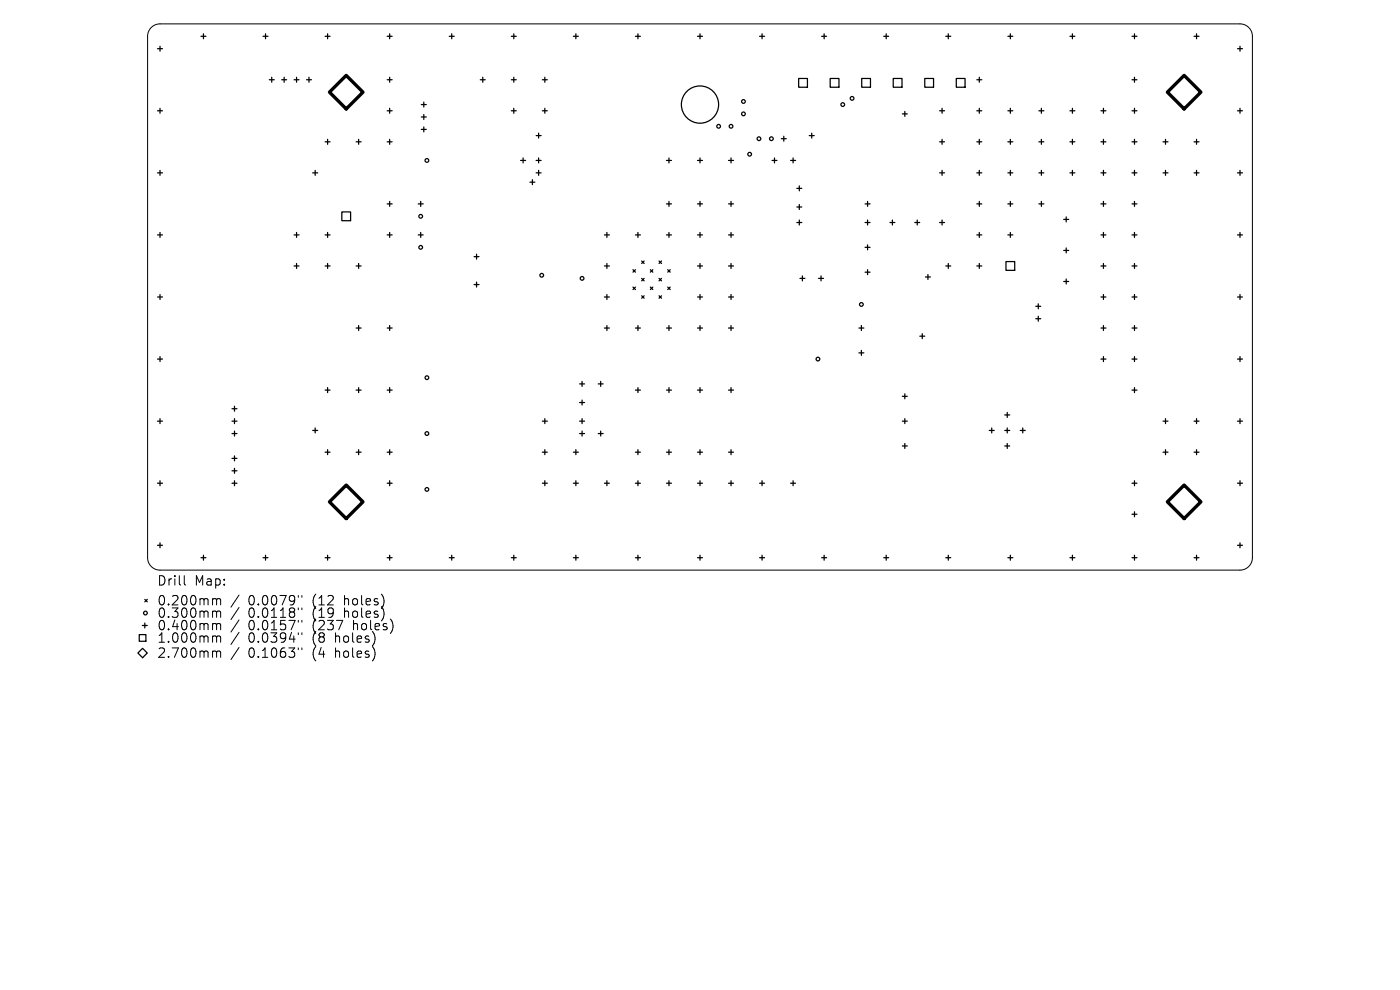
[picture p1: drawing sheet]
<svg xmlns="http://www.w3.org/2000/svg" width="297mm" height="210mm" viewBox="0 0 297 210" stroke-linecap="round" stroke-linejoin="round" font-family="sans-serif">
<defs><g id="words">
<g font-size="2.8">
<text x="33.2" y="124.5">Drill</text>
<text x="41.3" y="124.5">Map:</text>
<text x="33.2" y="128.7">0.200mm</text>
<text x="33.2" y="131.3">0.300mm</text>
<text x="52.7" y="128.7">0.0079&quot;</text>
<text x="52.7" y="131.3">0.0118&quot;</text>
<text x="66.4" y="128.7">(12</text>
<text x="66.4" y="131.3">(19</text>
<text x="73.3" y="128.7">holes)</text>
<text x="73.3" y="131.3">holes)</text>
<text x="33.2" y="134">0.400mm</text>
<text x="33.2" y="136.6">1.000mm</text>
<text x="52.7" y="134">0.0157&quot;</text>
<text x="52.7" y="136.6">0.0394&quot;</text>
<text x="66.4" y="134">(237</text>
<text x="66.4" y="136.6">(8</text>
<text x="71.4" y="136.6">holes)</text>
<text x="75.2" y="134">holes)</text>
<text x="33.2" y="139.8">2.700mm</text>
<text x="52.7" y="139.8">0.1063&quot;</text>
<text x="66.4" y="139.8">(4</text>
<text x="71.4" y="139.8">holes)</text>
</g>
</g></defs>
<g fill="none" stroke="#000" stroke-width=".21">
<path d="M32.1 5.8l.9-.6 .9-.1h229.2a2.64 2.64 0 0 1 2.6 2.6v110.6a2.64 2.64 0 0 1-2.6 2.6h-229.2a2.63 2.63 0 0 1-2.6-2.6v-110.6l.2-.9zM39.1 122.1v1.7l.3 .3M45.4 127l.5 .1v.2M45.4 129.6h.3l.2 .3M45.4 132.3l.5 .1v.2M45.4 134.9h.3l.2 .3M45.4 138.1h.3l.2 .3M45.9 127.3l.3-.3 .5 .1 .1 1.2M45.9 127.3v1M45.9 129.9v1.1M45.9 132.6v1M45.9 135.2v1"/>
<path d="M45.9 138.4v1M45.9 129.9l.3-.3 .5 .1 .1 1.3M45.9 132.6l.3-.3 .5 .1 .1 1.2M45.9 135.2l.3-.3 .5 .1 .1 1.2M45.9 138.4l.3-.3 .5 .1 .1 1.2M50.7 126.2l-1.7 2.6M50.7 128.9l-1.7 2.5M50.7 131.5l-1.7 2.6M50.7 134.1l-1.7 2.6M50.7 137.3l-1.7 2.6M63.3 126.3v.4M63.3 129v.3"/>
<path d="M63.3 131.6v.4M63.3 134.2v.4M63.3 137.4v.4M64 126.3v.4M64 129v.3M64 131.6v.4M64 134.2v.4M64 137.4v.4"/>
</g>
<g fill="none" stroke="#000" stroke-width=".26">
<path d="M33.4 10.3h1.1M33.9 9.8v1.1M42.6 7.7h1.1M43.2 7.2v1M55.8 7.7h1.1M56.3 7.2v1M57.1 16.9h1.1M57.6 16.4v1M59.8 16.9h1M60.3 16.4v1M62.4 16.9h1M62.9 16.4v1"/>
<path d="M65 16.9h1.1M65.5 16.4v1M69 7.7h1M69.5 7.2v1M82.1 7.7h1.1M82.1 16.9h1.1M82.7 7.2v1M82.7 16.4v1M95.3 7.7h1.1M95.8 7.2v1M101.9 16.9h1M102.4 16.4v1"/>
<path d="M108.5 7.7h1M108.5 16.9h1M109 7.2v1M109 16.4v1M115.1 16.9h1M115.6 16.4v1M121.6 7.7h1.1M122.2 7.2v1M134.8 7.7h1.1M135.3 7.2v1M148 7.7h1M148.5 7.2v1"/>
<path d="M161.1 7.7h1.1M161.7 7.2v1M169.4 16.6h1.9v1.9h-1.9zM174.3 7.7h1.1M174.8 7.2v1M176.1 16.6h1.9v1.9h-1.9zM182.8 16.6h1.9v1.9h-1.9zM187.5 7.7h1M188 7.2v1M189.5 16.6h1.9v1.9h-1.9zM196.2 16.6h1.8v1.9h-1.8zM200.6 7.7h1.1"/>
<path d="M201.2 7.2v1M202.9 16.6h1.8v1.9h-1.8zM207.2 16.9h1.1M207.8 16.4v1M213.8 7.7h1.1M214.3 7.2v1M227 7.7h1M227.5 7.2v1M240.1 7.7h1.1M240.1 16.9h1.1M240.7 7.2v1M240.7 16.4v1"/>
<path d="M253.3 7.7h1.1M253.8 7.2v1M262.5 10.3h1.1M263.1 9.8v1.1M33.4 23.5h1.1M33.4 36.7h1.1M33.9 23v1M33.9 36.1v1.1M66.3 36.7h1.1M66.9 36.1v1.1M69 30.1h1M69.5 29.6v1"/>
<path d="M75.6 30.1h1M76.1 29.6v1M82.1 23.5h1.1M82.1 30.1h1.1M82.7 23v1M82.7 29.6v1M89.4 22.2h1M89.4 24.8h1M89.4 27.5h1M89.9 21.7v1M89.9 24.3v1M89.9 26.9v1.1"/>
<path d="M108.5 23.5h1M109 23v1M110.4 34h1.1M111 33.5v1.1M112.4 38.6h1.1M112.9 38.1v1.1M113.7 36.7h1.1M113.7 34h1.1M113.7 28.8h1.1M114.3 28.2v1.1M114.3 33.5v1.1M114.3 36.1v1.1"/>
<path d="M115.1 23.5h1M115.6 23v1M141.4 34h1M141.9 33.5v1.1M148 34h1M148.5 33.5v1.1M154.6 34h1M155.1 33.5v1.1M163.8 34h1M164.3 33.5v1.1M165.8 29.4h1M166.3 28.9v1.1"/>
<path d="M167.7 34h1.1M168.3 33.5v1.1M169 40h1.1M169.6 39.4v1.1M171.7 28.8h1M172.2 28.2v1.1M191.4 24.2h1.1M192 23.6v1.1M199.3 23.5h1.1M199.3 36.7h1.1M199.3 30.1h1.1M199.9 23v1"/>
<path d="M199.9 29.6v1M199.9 36.1v1.1M207.2 23.5h1.1M207.2 36.7h1.1M207.2 30.1h1.1M207.8 23v1M207.8 29.6v1M207.8 36.1v1.1M213.8 23.5h1.1M213.8 36.7h1.1M213.8 30.1h1.1M214.3 23v1"/>
<path d="M214.3 29.6v1M214.3 36.1v1.1M220.4 23.5h1M220.4 36.7h1M220.4 30.1h1M220.9 23v1M220.9 29.6v1M220.9 36.1v1.1M227 23.5h1M227 36.7h1M227 30.1h1M227.5 23v1"/>
<path d="M227.5 29.6v1M227.5 36.1v1.1M233.6 23.5h1M233.6 36.7h1M233.6 30.1h1M234.1 23v1M234.1 29.6v1M234.1 36.1v1.1M240.1 23.5h1.1M240.1 36.7h1.1M240.1 30.1h1.1M240.7 23v1"/>
<path d="M240.7 29.6v1M240.7 36.1v1.1M246.7 36.7h1.1M246.7 30.1h1.1M247.3 29.6v1M247.3 36.1v1.1M253.3 36.7h1.1M253.3 30.1h1.1M253.8 29.6v1M253.8 36.1v1.1M262.5 23.5h1.1M262.5 36.7h1.1"/>
<path d="M263.1 23v1M263.1 36.1v1.1M33.4 49.8h1.1M33.9 49.3v1.1M62.4 49.8h1M62.4 56.4h1M62.9 49.3v1.1M62.9 55.9v1M69 49.8h1M69 56.4h1M69.5 49.3v1.1M69.5 55.9v1"/>
<path d="M72.5 45h1.9v1.8h-1.9zM75.6 56.4h1M76.1 55.9v1M82.1 49.8h1.1M82.1 43.3h1.1M82.7 42.7v1.1M82.7 49.3v1.1M88.7 49.8h1.1M88.7 43.3h1.1M89.2 42.7v1.1M89.2 49.3v1.1M100.6 54.4h1"/>
<path d="M101.1 53.9v1.1M101.1 59.8v1.1M128.2 49.8h1.1M128.2 56.4h1.1M128.8 49.3v1.1M128.8 55.9v1M134.3 57.2l.5 .5M134.8 57.2l-.5 .5M134.8 49.8h1.1M135.3 49.3v1.1M136.1 59.1l.6 .5M136.1 55.4l.6 .5"/>
<path d="M136.7 55.4l-.6 .5M136.7 59.1l-.6 .5M138 57.2l.5 .5M138.5 57.2l-.5 .5M139.8 59.1l.5 .5M139.8 55.4l.5 .5M140.3 55.4l-.5 .5M140.3 59.1l-.5 .5M141.4 49.8h1M141.4 43.3h1M141.7 57.2l.5 .5M141.9 42.7v1.1"/>
<path d="M141.9 49.3v1.1M142.2 57.2l-.5 .5M148 49.8h1M148 56.4h1M148 43.3h1M148.5 42.7v1.1M148.5 49.3v1.1M148.5 55.9v1M154.6 49.8h1M154.6 56.4h1M154.6 43.3h1M155.1 42.7v1.1"/>
<path d="M155.1 49.3v1.1M155.1 55.9v1M169 43.9h1.1M169 47.2h1.1M169.6 43.4v1M169.6 46.7v1M169.7 59.1h1.1M170.2 58.5v1.1M173.7 59.1h1M174.2 58.5v1.1M183.5 43.3h1.1M183.5 47.2h1.1"/>
<path d="M183.5 52.5h1.1M183.5 57.7h1.1M184.1 42.7v1.1M184.1 46.7v1M184.1 51.9v1.1M184.1 57.2v1.1M188.8 47.2h1M189.3 46.7v1M194.1 47.2h1M194.6 46.7v1M196.3 58.8h1.1M196.9 58.2v1.1"/>
<path d="M199.3 47.2h1.1M199.9 46.7v1M200.6 56.4h1.1M201.2 55.9v1M207.2 49.8h1.1M207.2 56.4h1.1M207.2 43.3h1.1M207.8 42.7v1.1M207.8 49.3v1.1M207.8 55.9v1M213.4 55.5h1.9v1.8h-1.9zM213.8 49.8h1.1"/>
<path d="M213.8 43.3h1.1M214.3 42.7v1.1M214.3 49.3v1.1M220.4 43.3h1M220.9 42.7v1.1M225.7 46.5h1M225.7 53.1h1M225.7 59.7h1M226.2 46v1.1M226.2 52.6v1.1M226.2 59.2v1M233.6 49.8h1"/>
<path d="M233.6 56.4h1M233.6 43.3h1M234.1 42.7v1.1M234.1 49.3v1.1M234.1 55.9v1M240.1 49.8h1.1M240.1 56.4h1.1M240.1 43.3h1.1M240.7 42.7v1.1M240.7 49.3v1.1M240.7 55.9v1M262.5 49.8h1.1"/>
<path d="M263.1 49.3v1.1M33.4 63h1.1M33.4 76.2h1.1M33.9 62.5v1M33.9 75.6v1.1M75.6 69.6h1M76.1 69.1v1M82.1 69.6h1.1M82.7 69.1v1M100.6 60.4h1M128.2 63h1.1M128.2 69.6h1.1"/>
<path d="M128.8 62.5v1M128.8 69.1v1M134.3 60.9l.5 .5M134.8 60.9l-.5 .5M134.8 69.6h1.1M135.3 69.1v1M136.1 62.7l.6 .6M136.7 62.7l-.6 .6M138 60.9l.5 .5M138.5 60.9l-.5 .5M139.8 62.7l.5 .6M140.3 62.7l-.5 .6"/>
<path d="M141.4 69.6h1M141.7 60.9l.5 .5M141.9 69.1v1M142.2 60.9l-.5 .5M148 63h1M148 69.6h1M148.5 62.5v1M148.5 69.1v1M154.6 63h1M154.6 69.6h1M155.1 62.5v1M155.1 69.1v1"/>
<path d="M182.2 69.6h1.1M182.2 74.9h1.1M182.7 69.1v1M182.7 74.3v1.1M195.1 71.3h1.1M195.7 70.8v1M219.7 65h1.1M219.7 67.6h1.1M220.3 64.5v1M220.3 67.1v1M233.6 63h1M233.6 76.2h1"/>
<path d="M233.6 69.6h1M234.1 62.5v1M234.1 69.1v1M234.1 75.6v1.1M240.1 63h1.1M240.1 76.2h1.1M240.1 69.6h1.1M240.7 62.5v1M240.7 69.1v1M240.7 75.6v1.1M262.5 63h1.1M262.5 76.2h1.1"/>
<path d="M263.1 62.5v1M263.1 75.6v1.1M33.4 89.3h1.1M33.9 88.8v1.1M49.2 89.3h1.1M49.2 86.7h1.1M49.2 92h1.1M49.2 97.2h1.1M49.2 99.9h1.1M49.7 86.2v1M49.7 88.8v1.1M49.7 91.4v1.1"/>
<path d="M49.7 96.7v1.1M49.7 99.3v1.1M66.3 91.3h1.1M66.9 90.8v1M69 82.8h1M69 95.9h1M69.5 82.2v1.1M69.5 95.4v1M75.6 82.8h1M75.6 95.9h1M76.1 82.2v1.1M76.1 95.4v1"/>
<path d="M82.1 82.8h1.1M82.1 95.9h1.1M82.7 82.2v1.1M82.7 95.4v1M115.1 89.3h1M115.1 95.9h1M115.6 88.8v1.1M115.6 95.4v1M121.6 95.9h1.1M122.2 95.4v1M123 89.3h1M123 92h1"/>
<path d="M123 81.4h1M123 85.4h1M123.5 80.9v1.1M123.5 84.9v1M123.5 88.8v1.1M123.5 91.4v1.1M126.9 92h1.1M126.9 81.4h1.1M127.4 80.9v1.1M127.4 91.4v1.1M134.8 82.8h1.1M134.8 95.9h1.1"/>
<path d="M135.3 82.2v1.1M135.3 95.4v1M141.4 82.8h1M141.4 95.9h1M141.9 82.2v1.1M141.9 95.4v1M148 82.8h1M148 95.9h1M148.5 82.2v1.1M148.5 95.4v1M154.6 82.8h1M154.6 95.9h1"/>
<path d="M155.1 82.2v1.1M155.1 95.4v1M191.4 89.3h1.1M191.4 84.1h1.1M191.4 94.6h1.1M192 83.5v1.1M192 88.8v1.1M192 94.1v1M209.9 91.3h1M210.4 90.8v1M213.2 91.3h1M213.2 94.6h1"/>
<path d="M213.2 88h1M213.7 87.5v1M213.7 90.8v1M213.7 94.1v1M216.4 91.3h1.1M217 90.8v1M240.1 82.8h1.1M240.7 82.2v1.1M246.7 89.3h1.1M246.7 95.9h1.1M247.3 88.8v1.1M247.3 95.4v1"/>
<path d="M253.3 89.3h1.1M253.3 95.9h1.1M253.8 88.8v1.1M253.8 95.4v1M262.5 89.3h1.1M263.1 88.8v1.1M33.4 102.5h1.1M33.4 115.7h1.1M33.9 102v1M33.9 115.1v1.1M42.6 118.3h1.1M43.2 117.8v1"/>
<path d="M49.2 102.5h1.1M49.7 102v1M55.8 118.3h1.1M56.3 117.8v1M69 118.3h1M69.5 117.8v1M82.1 102.5h1.1M82.1 118.3h1.1M82.7 102v1M82.7 117.8v1M95.3 118.3h1.1M95.8 117.8v1"/>
<path d="M108.5 118.3h1M109 117.8v1M115.1 102.5h1M115.6 102v1M121.6 102.5h1.1M121.6 118.3h1.1M122.2 102v1M122.2 117.8v1M128.2 102.5h1.1M128.8 102v1M134.8 102.5h1.1M134.8 118.3h1.1"/>
<path d="M135.3 102v1M135.3 117.8v1M141.4 102.5h1M141.9 102v1M148 102.5h1M148 118.3h1M148.5 102v1M148.5 117.8v1M154.6 102.5h1M155.1 102v1M161.1 102.5h1.1M161.1 118.3h1.1"/>
<path d="M161.7 102v1M161.7 117.8v1M167.7 102.5h1.1M168.3 102v1M174.3 118.3h1.1M174.8 117.8v1M187.5 118.3h1M188 117.8v1M200.6 118.3h1.1M201.2 117.8v1M213.8 118.3h1.1M214.3 117.8v1"/>
<path d="M227 118.3h1M227.5 117.8v1M240.1 102.5h1.1M240.1 118.3h1.1M240.1 109.1h1.1M240.7 102v1M240.7 108.6v1M240.7 117.8v1M253.3 118.3h1.1M253.8 117.8v1M262.5 102.5h1.1M262.5 115.7h1.1"/>
<path d="M263.1 102v1M263.1 115.1v1.1M29.2 138.5l1-1 1 1-1 1zM29.5 134.6h1.5v1.4h-1.5zM30.2 132.7h1M30.7 127.1l.5 .6M30.7 132.2v1M31.2 127.1l-.5 .6"/>
<circle cx="90.6" cy="34" r=".39"/>
<circle cx="148.5" cy="22.2" r="4"/>
<circle cx="152.5" cy="26.8" r=".39"/>
<circle cx="155.1" cy="26.8" r=".39"/>
<circle cx="157.7" cy="21.5" r=".39"/>
<circle cx="157.7" cy="24.2" r=".39"/>
<circle cx="159" cy="32.7" r=".39"/>
<circle cx="161" cy="29.4" r=".39"/>
<circle cx="163.6" cy="29.4" r=".39"/>
<circle cx="178.8" cy="22.2" r=".39"/>
<circle cx="180.8" cy="20.9" r=".39"/>
<circle cx="89.2" cy="45.9" r=".39"/>
<circle cx="89.2" cy="52.5" r=".39"/>
<circle cx="114.9" cy="58.4" r=".39"/>
<circle cx="123.5" cy="59.1" r=".39"/>
<circle cx="173.5" cy="76.2" r=".39"/>
<circle cx="182.7" cy="64.6" r=".39"/>
<circle cx="90.6" cy="80.1" r=".39"/>
<circle cx="90.6" cy="92" r=".39"/>
<circle cx="90.6" cy="103.8" r=".39"/>
<circle cx="30.9" cy="130" r=".4"/>
</g>
<path d="M73.4 16l3.6 3.5-3.6 3.6-3.5-3.6zM247.7 19.5l3.5-3.5 3.6 3.5-3.6 3.6zM73.4 102.9l3.6 3.6-3.6 3.5-3.5-3.5zM247.7 106.5l3.5-3.6 3.6 3.6-3.6 3.5z" fill="none" stroke="#000" stroke-width=".71"/>
<use href="#words"/>
</svg>
